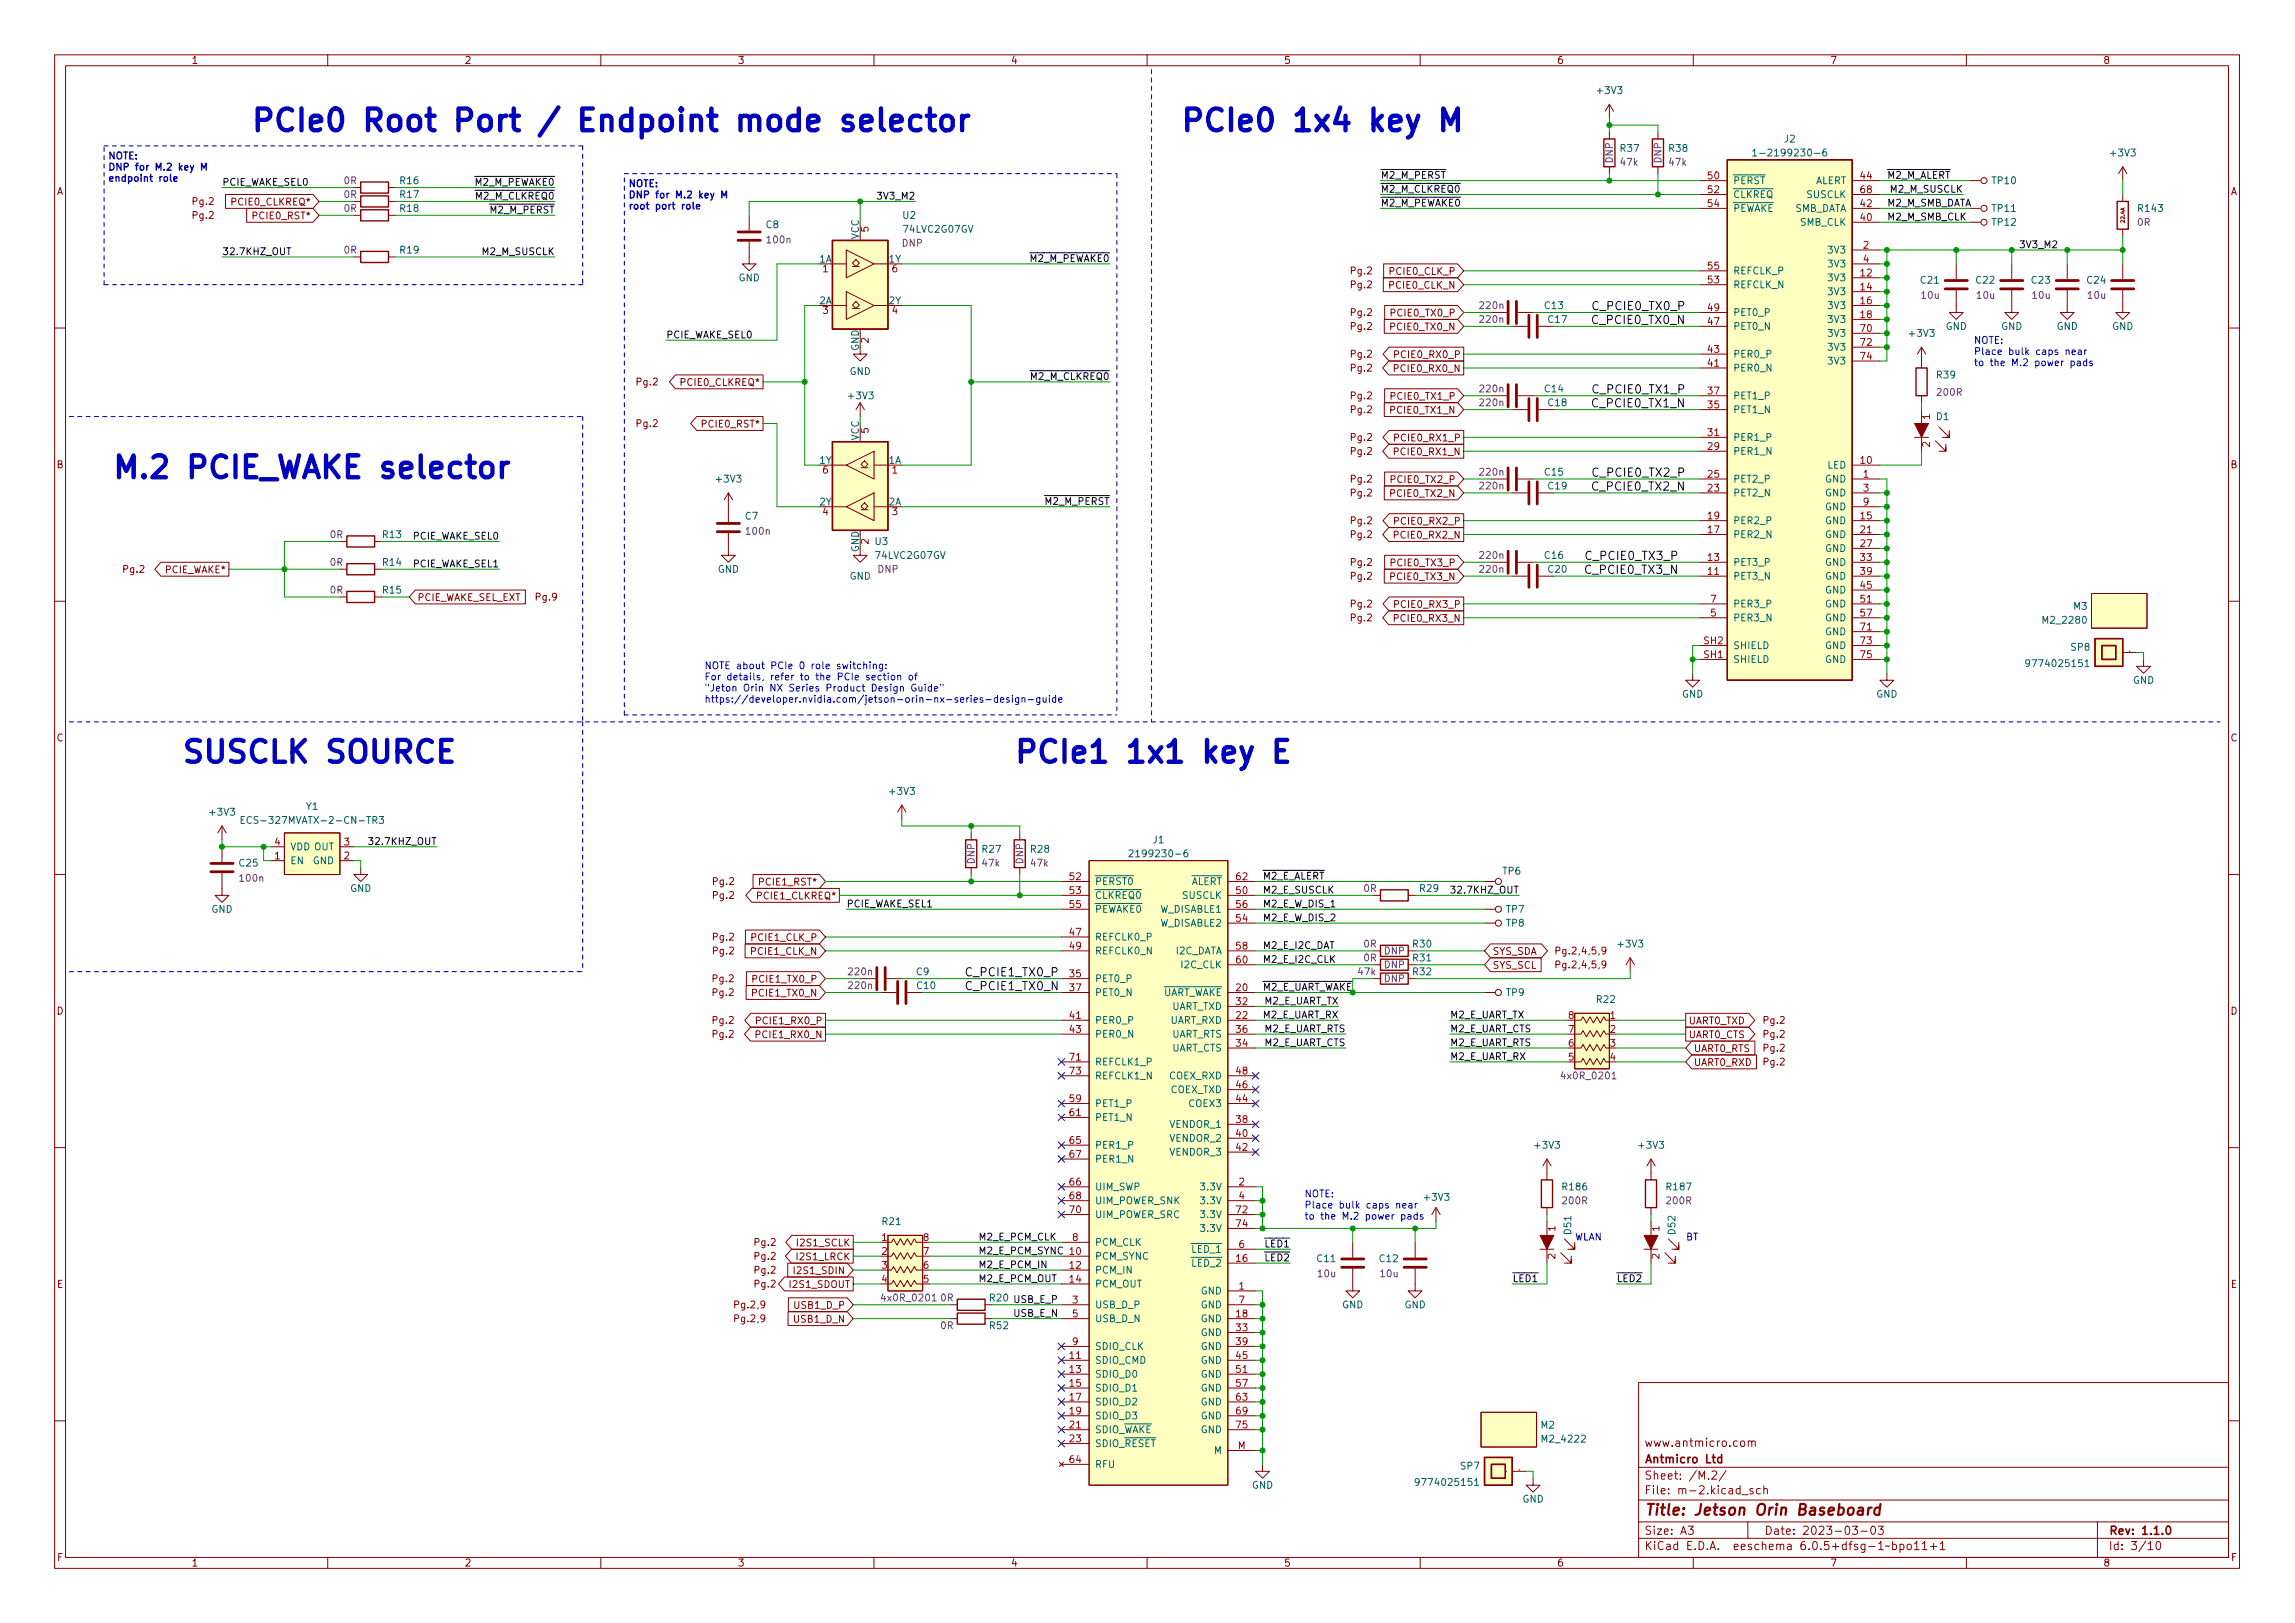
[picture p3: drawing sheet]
<svg xmlns="http://www.w3.org/2000/svg" width="420mm" height="297mm" viewBox="0 0 420 297" stroke-linecap="round" stroke-linejoin="round" font-family="sans-serif">
<defs><g id="words">
<g font-size="5.6" fill="#0000c2">
<text x="45.7" y="24">PCIe0 Root Port / Endpoint mode selector</text>
<text x="215.9" y="24">PCIe0 1x4 key M</text>
<text x="20.3" y="87.5">M.2 PCIE_WAKE selector</text>
<text x="33" y="139.6">SUSCLK SOURCE</text>
<text x="185.4" y="139.6">PCIe1 1x1 key E</text>
</g>
<text font-size="2.8" fill="#840000" x="301" y="277.3">Title: Jetson Orin Baseboard</text>
<g font-size="2.1" fill="#0f0f0f">
<text x="292" y="59.3">C_PCIE0_TX0_N</text>
<text x="292.1" y="56.8">C_PCIE0_TX0_P</text>
<text x="292" y="74.5">C_PCIE0_TX1_N</text>
<text x="292.1" y="72">C_PCIE0_TX1_P</text>
<text x="292" y="89.8">C_PCIE0_TX2_N</text>
<text x="292.1" y="87.2">C_PCIE0_TX2_P</text>
<text x="290.7" y="105">C_PCIE0_TX3_N</text>
<text x="290.8" y="102.5">C_PCIE0_TX3_P</text>
<text x="176.5" y="178.7">C_PCIE1_TX0_P</text>
<text x="176.5" y="181.2">C_PCIE1_TX0_N</text>
</g>
<g font-size="2.1" fill="#840000">
<text x="301" y="267.8">Antmicro Ltd</text>
<text x="301" y="264.8">www.antmicro.com</text>
<text x="301" y="273.5">File: m-2.kicad_sch</text>
<text x="301" y="270.8">Sheet: /M.2/</text>
<text x="301" y="280.9">Size: A3</text>
<text x="323" y="280.9">Date: 2023-03-03</text>
<text x="386" y="280.9">Rev: 1.1.0</text>
<text x="301" y="283.7">KiCad E.D.A. eeschema 6.0.5+dfsg-1~bpo11+1</text>
<text x="386" y="283.7">Id: 3/10</text>
</g>
<g font-size="1.8" fill="#840000">
<text x="35" y="11.7">1</text>
<text x="85" y="11.7">2</text>
<text x="135" y="11.7">3</text>
<text x="185" y="11.7">4</text>
<text x="235" y="11.7">5</text>
<text x="285" y="11.7">6</text>
<text x="335" y="11.7">7</text>
<text x="385" y="11.7">8</text>
<text x="10.3" y="35.7">A</text>
<text x="408.3" y="35.7">A</text>
<text x="35.3" y="40">Pg.2</text>
<text x="35.3" y="37.5">Pg.2</text>
<text x="42.7" y="37.6">PCIE0_CLKREQ*</text>
<text x="46.7" y="40.1">PCIE0_RST*</text>
<text x="247.3" y="52.7">Pg.2</text>
<text x="247.3" y="50.2">Pg.2</text>
<text x="254.6" y="52.8">PCIE0_CLK_N</text>
<text x="254.6" y="50.3">PCIE0_CLK_P</text>
<text x="247.3" y="57.8">Pg.2</text>
<text x="255" y="57.9">PCIE0_TX0_P</text>
<text x="247.3" y="60.4">Pg.2</text>
<text x="247.3" y="65.4">Pg.2</text>
<text x="254.9" y="60.5">PCIE0_TX0_N</text>
<text x="255.8" y="65.5">PCIE0_RX0_P</text>
<text x="116.6" y="70.5">Pg.2</text>
<text x="125" y="70.6">PCIE0_CLKREQ*</text>
<text x="247.3" y="68">Pg.2</text>
<text x="255.7" y="68.1">PCIE0_RX0_N</text>
<text x="247.3" y="75.6">Pg.2</text>
<text x="247.3" y="73.1">Pg.2</text>
<text x="254.9" y="75.7">PCIE0_TX1_N</text>
<text x="255" y="73.2">PCIE0_TX1_P</text>
<text x="116.6" y="78.1">Pg.2</text>
<text x="128.9" y="78.2">PCIE0_RST*</text>
<text x="247.3" y="83.2">Pg.2</text>
<text x="247.3" y="80.7">Pg.2</text>
<text x="255.7" y="83.3">PCIE0_RX1_N</text>
<text x="255.8" y="80.8">PCIE0_RX1_P</text>
<text x="10.3" y="85.7">B</text>
<text x="247.3" y="88.3">Pg.2</text>
<text x="255" y="88.4">PCIE0_TX2_P</text>
<text x="408.3" y="85.7">B</text>
<text x="247.3" y="90.8">Pg.2</text>
<text x="247.3" y="95.9">Pg.2</text>
<text x="254.9" y="90.9">PCIE0_TX2_N</text>
<text x="247.3" y="98.5">Pg.2</text>
<text x="255.7" y="98.6">PCIE0_RX2_N</text>
<text x="255.8" y="96">PCIE0_RX2_P</text>
<text x="22.6" y="104.8">Pg.2</text>
<text x="30.2" y="104.9">PCIE_WAKE*</text>
<text x="247.3" y="106.1">Pg.2</text>
<text x="247.3" y="103.5">Pg.2</text>
<text x="254.9" y="106.2">PCIE0_TX3_N</text>
<text x="255" y="103.6">PCIE0_TX3_P</text>
<text x="76.4" y="110">PCIE_WAKE_SEL_EXT</text>
<text x="98.1" y="109.9">Pg.9</text>
<text x="247.3" y="113.7">Pg.2</text>
<text x="247.3" y="111.2">Pg.2</text>
<text x="255.7" y="113.8">PCIE0_RX3_N</text>
<text x="255.8" y="111.3">PCIE0_RX3_P</text>
<text x="10.3" y="135.7">C</text>
<text x="408.3" y="135.7">C</text>
<text x="130.6" y="162">Pg.2</text>
<text x="130.6" y="164.5">Pg.2</text>
<text x="138.9" y="164.6">PCIE1_CLKREQ*</text>
<text x="139.4" y="162.1">PCIE1_RST*</text>
<text x="130.6" y="172.1">Pg.2</text>
<text x="137.8" y="172.2">PCIE1_CLK_P</text>
<text x="130.5" y="179.7">Pg.2</text>
<text x="130.6" y="174.7">Pg.2</text>
<text x="137.7" y="174.8">PCIE1_CLK_N</text>
<text x="138.2" y="179.8">PCIE1_TX0_P</text>
<text x="273.2" y="177.3">SYS_SCL</text>
<text x="273.2" y="174.8">SYS_SDA</text>
<text x="285.3" y="177.2">Pg.2,4,5,9</text>
<text x="285.3" y="174.7">Pg.2,4,5,9</text>
<text x="10.3" y="185.7">D</text>
<text x="130.5" y="182.3">Pg.2</text>
<text x="138.1" y="182.4">PCIE1_TX0_N</text>
<text x="408.3" y="185.7">D</text>
<text x="130.5" y="189.9">Pg.2</text>
<text x="130.5" y="187.4">Pg.2</text>
<text x="138.9" y="190">PCIE1_RX0_N</text>
<text x="139" y="187.5">PCIE1_RX0_P</text>
<text x="309.1" y="187.5">UART0_TXD</text>
<text x="309.1" y="190">UART0_CTS</text>
<text x="322.9" y="187.4">Pg.2</text>
<text x="322.9" y="189.9">Pg.2</text>
<text x="310" y="192.5">UART0_RTS</text>
<text x="310" y="195.1">UART0_RXD</text>
<text x="322.9" y="192.4">Pg.2</text>
<text x="322.9" y="195">Pg.2</text>
<text x="138.2" y="228">Pg.2</text>
<text x="138.2" y="230.5">Pg.2</text>
<text x="138.2" y="233.1">Pg.2</text>
<text x="145.9" y="233.2">I2S1_SDIN</text>
<text x="146.2" y="230.6">I2S1_LRCK</text>
<text x="146.3" y="228.1">I2S1_SCLK</text>
<text x="10.4" y="235.7">E</text>
<text x="134.6" y="239.4">Pg.2,9</text>
<text x="138.2" y="235.6">Pg.2</text>
<text x="144.9" y="235.7">I2S1_SDOUT</text>
<text x="145.6" y="239.5">USB1_D_P</text>
<text x="408.4" y="235.7">E</text>
<text x="134.6" y="242">Pg.2,9</text>
<text x="145.5" y="242.1">USB1_D_N</text>
<text x="10.4" y="285.7">F</text>
<text x="35" y="286.7">1</text>
<text x="85" y="286.7">2</text>
<text x="135" y="286.7">3</text>
<text x="185" y="286.7">4</text>
<text x="235" y="286.7">5</text>
<text x="285" y="286.7">6</text>
<text x="335" y="286.7">7</text>
<text x="385" y="286.7">8</text>
<text x="408.4" y="285.7">F</text>
</g>
<g font-size="1.8" fill="#006464">
<text x="292.5" y="17.2">+3V3</text>
<text x="296.7" y="27.8">R37</text>
<text x="305.6" y="27.8">R38</text>
<text x="322.6" y="28.6">1-2199230-6</text>
<text x="326.7" y="26.1">J2</text>
<text x="386.5" y="28.6">+3V3</text>
<text x="73.3" y="33.7">R16</text>
<text x="317.2" y="33.7">~{PERST}</text>
<text x="332.2" y="33.7">ALERT</text>
<text x="364.8" y="33.7">TP10</text>
<text x="73.3" y="36.2">R17</text>
<text x="73.3" y="38.8">R18</text>
<text x="140.3" y="41.7">C8</text>
<text x="165.3" y="40">U2</text>
<text x="317.2" y="36.2">~{CLKREQ}</text>
<text x="317.2" y="38.8">~{PEWAKE} SMB_DATA</text>
<text x="329.5" y="41.3">SMB_CLK</text>
<text x="330.8" y="36.2">SUSCLK</text>
<text x="364.8" y="41.3">TP12</text>
<text x="364.8" y="38.8">TP11</text>
<text x="391.6" y="38.8">R143</text>
<text x="73.3" y="46.4">R19</text>
<text x="157.2" y="43.8" transform="rotate(-90 157.2 43.8)">VCC</text>
<text x="165.5" y="42.6">74LVC2G07GV</text>
<text x="334.9" y="46.4">3V3</text>
<text x="135.2" y="51.5">GND</text>
<text x="150" y="48">1A</text>
<text x="162.7" y="48">1Y</text>
<text x="317.2" y="52.7">REFCLK_N</text>
<text x="317.2" y="50.2">REFCLK_P</text>
<text x="334.9" y="51.5">3V3</text>
<text x="334.9" y="48.9">3V3</text>
<text x="351.7" y="51.9">C21</text>
<text x="361.8" y="51.9">C22</text>
<text x="372" y="51.9">C23</text>
<text x="382.2" y="51.9">C24</text>
<text x="150" y="55.7">2A</text>
<text x="162.7" y="55.7">2Y</text>
<text x="282.9" y="56.6">C13</text>
<text x="283.5" y="59.1">C17</text>
<text x="317.2" y="57.8">PET0_P</text>
<text x="334.9" y="54">3V3</text>
<text x="334.9" y="56.6">3V3</text>
<text x="334.9" y="59.1">3V3</text>
<text x="157.2" y="64.2" transform="rotate(-90 157.2 64.2)">GND</text>
<text x="317.2" y="65.4">PER0_P</text>
<text x="317.2" y="60.4">PET0_N</text>
<text x="334.9" y="61.6">3V3</text>
<text x="334.9" y="64.2">3V3</text>
<text x="349.7" y="61.6">+3V3</text>
<text x="356.2" y="60.4">GND</text>
<text x="366.3" y="60.4">GND</text>
<text x="376.5" y="60.4">GND</text>
<text x="386.7" y="60.4">GND</text>
<text x="155.5" y="68.6">GND</text>
<text x="282.9" y="71.8">C14</text>
<text x="317.2" y="68">PER0_N</text>
<text x="334.9" y="66.7">3V3</text>
<text x="354.6" y="69.3">R39</text>
<text x="155.5" y="73.1">+3V3</text>
<text x="283.5" y="74.3">C18</text>
<text x="317.2" y="75.6">PET1_N</text>
<text x="317.2" y="73.1">PET1_P</text>
<text x="354.5" y="76.9">D1</text>
<text x="157.2" y="80.6" transform="rotate(-90 157.2 80.6)">VCC</text>
<text x="317.2" y="83.2">PER1_N</text>
<text x="317.2" y="80.7">PER1_P</text>
<text x="131.3" y="88.3">+3V3</text>
<text x="150" y="84.9">1Y</text>
<text x="162.7" y="84.9">1A</text>
<text x="282.9" y="87">C15</text>
<text x="283.5" y="89.6">C19</text>
<text x="317.2" y="88.3">PET2_P</text>
<text x="334.1" y="88.3">GND</text>
<text x="334.5" y="85.8">LED</text>
<text x="136.5" y="95.1">C7</text>
<text x="150" y="92.5">2Y</text>
<text x="162.7" y="92.5">2A</text>
<text x="317.2" y="95.9">PER2_P</text>
<text x="317.2" y="90.8">PET2_N</text>
<text x="334.1" y="95.9">GND</text>
<text x="334.1" y="90.8">GND</text>
<text x="334.1" y="93.4">GND</text>
<text x="70.1" y="98.5">R13</text>
<text x="157.2" y="101.1" transform="rotate(-90 157.2 101.1)">GND</text>
<text x="160.2" y="99.7">U3</text>
<text x="317.2" y="98.5">PER2_N</text>
<text x="334.1" y="98.5">GND</text>
<text x="334.1" y="101">GND</text>
<text x="70.1" y="103.5">R14</text>
<text x="131.4" y="104.8">GND</text>
<text x="155.5" y="106.1">GND</text>
<text x="160.4" y="102.3">74LVC2G07GV</text>
<text x="282.9" y="102.3">C16</text>
<text x="283.5" y="104.8">C20</text>
<text x="317.2" y="106.1">PET3_N</text>
<text x="317.2" y="103.5">PET3_P</text>
<text x="334.1" y="103.5">GND</text>
<text x="334.1" y="106.1">GND</text>
<text x="70.1" y="108.6">R15</text>
<text x="317.2" y="113.7">PER3_N</text>
<text x="317.2" y="111.2">PER3_P</text>
<text x="334.1" y="108.6">GND</text>
<text x="334.1" y="111.2">GND</text>
<text x="334.1" y="113.7">GND</text>
<text x="379.6" y="111.6">M3</text>
<text x="317.2" y="118.8">SHIELD</text>
<text x="334.1" y="116.2">GND</text>
<text x="334.1" y="118.8">GND</text>
<text x="374.3" y="114.1">M2_2280</text>
<text x="379.2" y="119.1">SP8</text>
<text x="317.2" y="121.3">SHIELD</text>
<text x="334.1" y="121.3">GND</text>
<text x="371.7" y="122.1">9774025151</text>
<text x="390.5" y="125.1">GND</text>
<text x="307.9" y="127.7">GND</text>
<text x="343.5" y="127.7">GND</text>
<text x="38.6" y="149.3">+3V3</text>
<text x="56.1" y="148.2">Y1</text>
<text x="163" y="145.5">+3V3</text>
<text x="46.1" y="150.8">ECS-327MVATX-2-CN-TR3</text>
<text x="53.1" y="155.6">VDD OUT</text>
<text x="211.1" y="154.3">J1</text>
<text x="43.9" y="158.6">C25</text>
<text x="53.1" y="158.2">EN</text>
<text x="57.3" y="158.2">GND</text>
<text x="179.9" y="156">R27</text>
<text x="188.8" y="156">R28</text>
<text x="200.4" y="162">~{PERST0}</text>
<text x="207.9" y="156.9">2199230-6</text>
<text x="216.5" y="162">~{ALERT}</text>
<text x="275.1" y="160.1">TP6</text>
<text x="38.7" y="167">GND</text>
<text x="64.1" y="163.2">GND</text>
<text x="200.4" y="164.5">~{CLKREQ0}</text>
<text x="200.4" y="167">~{PEWAKE0} W_DISABLE1</text>
<text x="216.5" y="164.5">SUSCLK</text>
<text x="260" y="163.2">R29</text>
<text x="275.8" y="167">TP7</text>
<text x="200.4" y="172.1">REFCLK0_P</text>
<text x="212.4" y="169.6">W_DISABLE2</text>
<text x="258.7" y="173.4">R30</text>
<text x="275.8" y="169.6">TP8</text>
<text x="296.4" y="173.4">+3V3</text>
<text x="167.8" y="178.5">C9</text>
<text x="200.4" y="179.7">PET0_P</text>
<text x="200.4" y="174.7">REFCLK0_N</text>
<text x="215.1" y="174.7">I2C_DATA</text>
<text x="216.4" y="177.2">I2C_CLK</text>
<text x="258.7" y="178.5">R32</text>
<text x="258.7" y="175.9">R31</text>
<text x="167.9" y="181">C10</text>
<text x="200.4" y="182.3">PET0_N</text>
<text x="211.1" y="182.3">~{UART_WAKE}</text>
<text x="214.3" y="184.8">UART_TXD</text>
<text x="275.8" y="182.3">TP9</text>
<text x="292.4" y="183.6">R22</text>
<text x="200.4" y="187.4">PER0_P</text>
<text x="200.4" y="189.9">PER0_N</text>
<text x="214.1" y="187.4">UART_RXD</text>
<text x="214.3" y="189.9">UART_RTS</text>
<text x="200.4" y="195">REFCLK1_P</text>
<text x="200.4" y="197.5">REFCLK1_N</text>
<text x="214" y="197.5">COEX_RXD</text>
<text x="214.3" y="192.4">UART_CTS</text>
<text x="200.4" y="202.6">PET1_P</text>
<text x="214.2" y="200.1">COEX_TXD</text>
<text x="217.8" y="202.6">COEX3</text>
<text x="200.4" y="205.1">PET1_N</text>
<text x="214.2" y="206.4">VENDOR_1</text>
<text x="214.2" y="209">VENDOR_2</text>
<text x="200.4" y="210.2">PER1_P</text>
<text x="200.4" y="212.8">PER1_N</text>
<text x="214.2" y="211.5">VENDOR_3</text>
<text x="281.1" y="210.2">+3V3</text>
<text x="300.2" y="210.2">+3V3</text>
<text x="200.4" y="217.8">UIM_SWP</text>
<text x="200.4" y="220.4">UIM_POWER_SNK</text>
<text x="220.1" y="217.8">3.3V</text>
<text x="220.1" y="220.4">3.3V</text>
<text x="260.9" y="219.7">+3V3</text>
<text x="286.2" y="217.8">R186</text>
<text x="305.2" y="217.8">R187</text>
<text x="161.6" y="224.2">R21</text>
<text x="200.4" y="222.9">UIM_POWER_SRC</text>
<text x="220.1" y="222.9">3.3V</text>
<text x="220.1" y="225.5">3.3V</text>
<text x="287.7" y="225.8" transform="rotate(-90 287.7 225.8)">D51</text>
<text x="306.7" y="225.8" transform="rotate(-90 306.7 225.8)">D52</text>
<text x="200.4" y="230.5">PCM_SYNC</text>
<text x="200.4" y="233.1">PCM_IN</text>
<text x="200.4" y="228">PCM_CLK</text>
<text x="216.9" y="231.8">~{LED_2}</text>
<text x="216.9" y="229.3">~{LED_1}</text>
<text x="241.2" y="231">C11</text>
<text x="252.6" y="231">C12</text>
<text x="200.4" y="235.6">PCM_OUT</text>
<text x="200.4" y="239.4">USB_D_P</text>
<text x="219.8" y="236.9">GND</text>
<text x="219.8" y="239.4">GND</text>
<text x="245.7" y="239.4">GND</text>
<text x="257.1" y="239.4">GND</text>
<text x="181.3" y="243.2">R52</text>
<text x="200.4" y="242">USB_D_N</text>
<text x="219.8" y="242">GND</text>
<text x="219.8" y="244.5">GND</text>
<text x="200.4" y="249.6">SDIO_CMD</text>
<text x="200.4" y="247.1">SDIO_CLK</text>
<text x="219.8" y="247.1">GND</text>
<text x="219.8" y="249.6">GND</text>
<text x="200.4" y="252.1">SDIO_D0</text>
<text x="200.4" y="254.7">SDIO_D1</text>
<text x="200.4" y="257.2">SDIO_D2</text>
<text x="219.8" y="252.1">GND</text>
<text x="219.8" y="254.7">GND</text>
<text x="219.8" y="257.2">GND</text>
<text x="200.4" y="259.8">SDIO_D3</text>
<text x="200.4" y="262.3">SDIO_~{WAKE}</text>
<text x="219.8" y="259.8">GND</text>
<text x="219.8" y="262.3">GND</text>
<text x="282.1" y="261.5">M2</text>
<text x="282.6" y="264">M2_4222</text>
<text x="200.4" y="264.8">SDIO_~{RESET}</text>
<text x="200.4" y="268.6">RFU</text>
<text x="222.3" y="266.1">M</text>
<text x="267.4" y="268.9">SP7</text>
<text x="229.2" y="272.5">GND</text>
<text x="260" y="271.9">9774025151</text>
<text x="278.7" y="275">GND</text>
</g>
<g font-size="1.8" fill="#0000c2">
<text x="19.7" y="29.2">NOTE:</text>
<text x="19.7" y="31.2">DNP for M.2 key M</text>
<text x="19.7" y="33.2">endpoint role</text>
<text x="114.9" y="34.2">NOTE:</text>
<text x="114.9" y="36.3">DNP for M.2 key M</text>
<text x="114.9" y="38.3">root port role</text>
<text x="361.3" y="62.9">NOTE:</text>
<text x="361.3" y="65">Place bulk caps near</text>
<text x="361.3" y="67">to the M.2 power pads</text>
<text x="128.9" y="122.5">NOTE about PCIe 0 role switching:</text>
<text x="128.9" y="124.5">For details, refer to the PCIe section of</text>
<text x="128.9" y="126.5">&quot;Jeton Orin NX Series Product Design Guide&quot;</text>
<text x="128.9" y="128.6">https://developer.nvidia.com/jetson-orin-nx-series-design-guide</text>
<text x="238.8" y="219.1">NOTE:</text>
<text x="238.8" y="221.2">Place bulk caps near</text>
<text x="238.8" y="223.2">to the M.2 power pads</text>
<text x="288.3" y="227">WLAN</text>
<text x="308.6" y="227">BT</text>
</g>
<g font-size="1.8" fill="#840084">
<text x="295.3" y="29.8" transform="rotate(-90 295.3 29.8)">DNP</text>
<text x="304.2" y="29.8" transform="rotate(-90 304.2 29.8)">DNP</text>
<text x="63" y="33.7">0R</text>
<text x="296.7" y="30.3">47k</text>
<text x="305.6" y="30.3">47k</text>
<text x="63" y="36.2">0R</text>
<text x="63" y="38.8">0R</text>
<text x="391.3" y="41.3">0R</text>
<text x="63" y="46.4">0R</text>
<text x="140.5" y="44.5">100n</text>
<text x="165.1" y="45.1">DNP</text>
<text x="271" y="56.6">220n</text>
<text x="271" y="59.1">220n</text>
<text x="351.8" y="54.7">10u</text>
<text x="362" y="54.7">10u</text>
<text x="372.2" y="54.7">10u</text>
<text x="382.3" y="54.7">10u</text>
<text x="271" y="71.8">220n</text>
<text x="271" y="74.3">220n</text>
<text x="354.7" y="72.4">200R</text>
<text x="271" y="89.6">220n</text>
<text x="271" y="87">220n</text>
<text x="60.5" y="98.5">0R</text>
<text x="136.7" y="97.9">100n</text>
<text x="60.5" y="103.5">0R</text>
<text x="160.7" y="104.8">DNP</text>
<text x="271" y="104.8">220n</text>
<text x="271" y="102.3">220n</text>
<text x="60.5" y="108.6">0R</text>
<text x="44" y="161.4">100n</text>
<text x="178.4" y="158.1" transform="rotate(-90 178.4 158.1)">DNP</text>
<text x="179.9" y="158.6">47k</text>
<text x="187.3" y="158.1" transform="rotate(-90 187.3 158.1)">DNP</text>
<text x="188.8" y="158.6">47k</text>
<text x="249.7" y="163.2">0R</text>
<text x="249.7" y="173.4">0R</text>
<text x="155.5" y="178.5">220n</text>
<text x="248.7" y="178.5">47k</text>
<text x="249.7" y="175.9">0R</text>
<text x="253.4" y="179.7">DNP</text>
<text x="253.4" y="177.2">DNP</text>
<text x="253.4" y="174.7">DNP</text>
<text x="155.5" y="181">220n</text>
<text x="286.3" y="197.5">4x0R_0201</text>
<text x="286.2" y="220.4">200R</text>
<text x="305.2" y="220.4">200R</text>
<text x="241.3" y="233.7">10u</text>
<text x="252.8" y="233.7">10u</text>
<text x="161.8" y="238.2">4x0R_0201</text>
<text x="172.2" y="238.2">0R</text>
<text x="172.2" y="243.2">0R</text>
</g>
<g font-size="1.8" fill="#0f0f0f">
<text x="40.6" y="34">PCIE_WAKE_SEL0</text>
<text x="85.6" y="34">~{M2_M_PEWAKE0}</text>
<text x="252.7" y="32.7">~{M2_M_PERST}</text>
<text x="252.7" y="35.2">~{M2_M_CLKREQ0}</text>
<text x="345.4" y="32.7">~{M2_M_ALERT}</text>
<text x="346.2" y="35.2">M2_M_SUSCLK</text>
<text x="85.9" y="36.5">~{M2_M_CLKREQ0}</text>
<text x="88.4" y="39.1">~{M2_M_PERST}</text>
<text x="161.1" y="36.5">3V3_M2</text>
<text x="252.7" y="37.8">~{M2_M_PEWAKE0}</text>
<text x="345.4" y="37.8">M2_M_SMB_DATA</text>
<text x="345.4" y="40.3">M2_M_SMB_CLK</text>
<text x="40.6" y="46.7">32.7KHZ_OUT</text>
<text x="88.4" y="46.7">M2_M_SUSCLK</text>
<text x="187.2" y="47.9">~{M2_M_PEWAKE0}</text>
<text x="369.6" y="45.4">3V3_M2</text>
<text x="121.9" y="61.9">PCIE_WAKE_SEL0</text>
<text x="187.5" y="69.5">~{M2_M_CLKREQ0}</text>
<text x="190" y="92.4">~{M2_M_PERST}</text>
<text x="75.5" y="98.7">PCIE_WAKE_SEL0</text>
<text x="75.5" y="103.8">PCIE_WAKE_SEL1</text>
<text x="68.2" y="154.6">32.7KHZ_OUT</text>
<text x="231.1" y="161">~{M2_E_ALERT}</text>
<text x="154.9" y="166.1">PCIE_WAKE_SEL1</text>
<text x="231.1" y="163.5">M2_E_SUSCLK</text>
<text x="231.1" y="166.1">M2_E_W_DIS_1</text>
<text x="266.3" y="163.5">32.7KHZ_OUT</text>
<text x="231.1" y="173.7">M2_E_I2C_DAT</text>
<text x="231.1" y="168.6">M2_E_W_DIS_2</text>
<text x="231.1" y="176.2">M2_E_I2C_CLK</text>
<text x="231.4" y="183.8">M2_E_UART_TX</text>
<text x="231.2" y="186.4">M2_E_UART_RX</text>
<text x="231.3" y="191.5">M2_E_UART_CTS</text>
<text x="231.3" y="188.9">M2_E_UART_RTS</text>
<text x="265.4" y="188.9">M2_E_UART_CTS</text>
<text x="265.4" y="186.4">M2_E_UART_TX</text>
<text x="265.4" y="191.5">M2_E_UART_RTS</text>
<text x="265.4" y="194">M2_E_UART_RX</text>
<text x="179.1" y="227">M2_E_PCM_CLK</text>
<text x="179.1" y="229.6">M2_E_PCM_SYNC</text>
<text x="179.1" y="232.1">M2_E_PCM_IN</text>
<text x="230.3" y="230.8">~{LED2}</text>
<text x="230.3" y="228.3">~{LED1}</text>
<text x="179.1" y="234.6">M2_E_PCM_OUT</text>
<text x="181.3" y="238.2">R20 USB_E_P</text>
<text x="276.9" y="234.6">~{LED1}</text>
<text x="295.9" y="234.6">~{LED2}</text>
<text x="185.4" y="241">USB_E_N</text>
</g>
<g font-size="1.8" fill="#a90000">
<text x="312.7" y="32.8">50</text>
<text x="312.7" y="35.3">52</text>
<text x="340.6" y="32.8">44</text>
<text x="340.6" y="35.3">68</text>
<text x="312.7" y="37.9">54</text>
<text x="340.6" y="40.4">40</text>
<text x="340.6" y="37.9">42</text>
<text x="159" y="42.4" transform="rotate(-90 159 42.4)">5</text>
<text x="341.1" y="45.5">2</text>
<text x="150.6" y="49.8">1</text>
<text x="163.3" y="49.8">6</text>
<text x="312.7" y="51.9">53</text>
<text x="312.7" y="49.3">55</text>
<text x="340.6" y="50.6">12</text>
<text x="340.6" y="53.1">14</text>
<text x="341.1" y="48">4</text>
<text x="150.6" y="57.4">3</text>
<text x="163.3" y="57.4">4</text>
<text x="312.7" y="59.5">47</text>
<text x="312.7" y="56.9">49</text>
<text x="340.6" y="55.7">16</text>
<text x="340.6" y="58.2">18</text>
<text x="159" y="62.8" transform="rotate(-90 159 62.8)">2</text>
<text x="312.7" y="64.6">43</text>
<text x="340.6" y="60.7">70</text>
<text x="340.6" y="63.3">72</text>
<text x="340.6" y="65.8">74</text>
<text x="312.7" y="67.1">41</text>
<text x="312.7" y="74.7">35</text>
<text x="312.7" y="72.2">37</text>
<text x="353.3" y="76.7" transform="rotate(-90 353.3 76.7)">1</text>
<text x="159" y="79.3" transform="rotate(-90 159 79.3)">5</text>
<text x="312.7" y="82.3">29</text>
<text x="312.7" y="79.8">31</text>
<text x="353.3" y="81.8" transform="rotate(-90 353.3 81.8)">2</text>
<text x="150.6" y="86.7">6</text>
<text x="163.3" y="86.7">1</text>
<text x="312.7" y="90">23</text>
<text x="312.7" y="87.4">25</text>
<text x="340.6" y="84.9">10</text>
<text x="341.1" y="87.4">1</text>
<text x="341.1" y="90">3</text>
<text x="150.6" y="94.3">4</text>
<text x="163.3" y="94.3">3</text>
<text x="312.7" y="95">19</text>
<text x="340.6" y="95">15</text>
<text x="341.1" y="92.5">9</text>
<text x="159" y="99.6" transform="rotate(-90 159 99.6)">2</text>
<text x="312.7" y="97.6">17</text>
<text x="340.6" y="97.6">21</text>
<text x="340.6" y="100.1">27</text>
<text x="312.7" y="105.2">11</text>
<text x="312.7" y="102.7">13</text>
<text x="340.6" y="102.7">33</text>
<text x="340.6" y="105.2">39</text>
<text x="340.6" y="107.7">45</text>
<text x="313.2" y="112.8">5</text>
<text x="313.2" y="110.3">7</text>
<text x="340.6" y="110.3">51</text>
<text x="340.6" y="112.8">57</text>
<text x="312" y="117.9">SH2</text>
<text x="340.6" y="115.4">71</text>
<text x="340.6" y="117.9">73</text>
<text x="312" y="120.4">SH1</text>
<text x="340.6" y="120.4">75</text>
<text x="50.3" y="154.7">4</text>
<text x="63" y="154.7">3</text>
<text x="50.3" y="157.3">1</text>
<text x="63" y="157.3">2</text>
<text x="195.9" y="161.1">52</text>
<text x="226.3" y="161.1">62</text>
<text x="195.9" y="163.6">53</text>
<text x="195.9" y="166.2">55</text>
<text x="226.3" y="163.6">50</text>
<text x="226.3" y="166.2">56</text>
<text x="195.9" y="171.2">47</text>
<text x="195.9" y="173.8">49</text>
<text x="226.3" y="168.7">54</text>
<text x="226.3" y="173.8">58</text>
<text x="195.9" y="178.9">35</text>
<text x="226.3" y="176.3">60</text>
<text x="195.9" y="181.4">37</text>
<text x="226.3" y="181.4">20</text>
<text x="226.3" y="183.9">32</text>
<text x="195.9" y="186.5">41</text>
<text x="195.9" y="189">43</text>
<text x="226.3" y="186.5">22</text>
<text x="226.3" y="191.6">34</text>
<text x="226.3" y="189">36</text>
<text x="287.2" y="191.6">6</text>
<text x="287.2" y="189">7</text>
<text x="287.2" y="186.5">8</text>
<text x="294.8" y="186.5">1</text>
<text x="294.8" y="189">2</text>
<text x="294.8" y="191.6">3</text>
<text x="195.9" y="194.1">71</text>
<text x="195.9" y="196.6">73</text>
<text x="226.3" y="196.6">48</text>
<text x="287.2" y="194.1">5</text>
<text x="294.8" y="194.1">4</text>
<text x="195.9" y="201.7">59</text>
<text x="226.3" y="201.7">44</text>
<text x="226.3" y="199.2">46</text>
<text x="195.9" y="204.3">61</text>
<text x="195.9" y="209.3">65</text>
<text x="226.3" y="205.5">38</text>
<text x="226.3" y="208.1">40</text>
<text x="195.9" y="211.9">67</text>
<text x="226.3" y="210.6">42</text>
<text x="195.9" y="217">66</text>
<text x="195.9" y="219.5">68</text>
<text x="226.8" y="217">2</text>
<text x="226.8" y="219.5">4</text>
<text x="161.4" y="227.1">1</text>
<text x="169.1" y="227.1">8</text>
<text x="195.9" y="222">70</text>
<text x="196.4" y="227.1">8</text>
<text x="226.3" y="222">72</text>
<text x="226.3" y="224.6">74</text>
<text x="284.7" y="225.3" transform="rotate(-90 284.7 225.3)">1</text>
<text x="303.8" y="225.3" transform="rotate(-90 303.8 225.3)">1</text>
<text x="161.4" y="229.7">2</text>
<text x="161.4" y="232.2">3</text>
<text x="169.1" y="232.2">6</text>
<text x="169.1" y="229.7">7</text>
<text x="195.9" y="229.7">10</text>
<text x="195.9" y="232.2">12</text>
<text x="226.3" y="230.9">16</text>
<text x="226.8" y="228.4">6</text>
<text x="284.7" y="230.4" transform="rotate(-90 284.7 230.4)">2</text>
<text x="303.8" y="230.4" transform="rotate(-90 303.8 230.4)">2</text>
<text x="161.4" y="234.7">4</text>
<text x="169.1" y="234.7">5</text>
<text x="195.9" y="234.7">14</text>
<text x="196.4" y="238.5">3</text>
<text x="226.8" y="236">1</text>
<text x="226.8" y="238.5">7</text>
<text x="196.4" y="241.1">5</text>
<text x="226.3" y="241.1">18</text>
<text x="226.3" y="243.6">33</text>
<text x="195.9" y="248.7">11</text>
<text x="195.9" y="251.2">13</text>
<text x="196.4" y="246.2">9</text>
<text x="226.3" y="246.2">39</text>
<text x="226.3" y="248.7">45</text>
<text x="226.3" y="251.2">51</text>
<text x="195.9" y="253.8">15</text>
<text x="195.9" y="256.3">17</text>
<text x="226.3" y="253.8">57</text>
<text x="226.3" y="256.3">63</text>
<text x="195.9" y="258.9">19</text>
<text x="195.9" y="261.4">21</text>
<text x="195.9" y="263.9">23</text>
<text x="226.3" y="258.9">69</text>
<text x="226.3" y="261.4">75</text>
<text x="195.9" y="267.8">64</text>
<text x="226.6" y="265.2">M</text>
</g>
<text font-size="1.8" fill="#009600" x="231.1" y="181.3">~{M2_E_UART_WAKE}</text>
<text font-size=".9" fill="#840000" x="389" y="40.7" transform="rotate(-90 389 40.7)">22.4A</text>
</g></defs>
<g fill="none" stroke="#840000" stroke-width=".18">
<path d="M10 10h400v277h-400zM12 12h396v273h-396zM60 10v2M110 10v2M160 10v2M210 10v2M260 10v2M294.6 19.1v2.5M294.6 19.1l-.7 1.3M294.6 19.1l.8 1.3M310 10v2M360 10v2"/>
<path d="M41.3 35.6h16l1.1 1.3-1.1 1.2h-16zM45.2 38.1h12.1l1.1 1.3-1.1 1.3h-12.1zM64.8 34.3h1.2M64.8 36.9h1.2M64.8 39.4h1.2M71.1 34.3h1.3M71.1 36.9h1.3M71.1 39.4h1.3M137.2 39.4v2.8M294.6 24.2v1.2M294.6 30.5v1.3M303.5 24.2v1.2"/>
<path d="M303.5 30.5v1.3M311.1 38.1h5.1M311.1 33.1h5.1M311.1 35.6h5.1M339.1 38.1h5.1M339.1 33.1h5.1M339.1 35.6h5.1M360.7 38.1h1.9M360.7 33.1h1.9M388.6 30.5v2.6M388.6 35.6v1.3M388.6 30.5l-.7 1.3"/>
<path d="M388.6 30.5l.8 1.3M64.8 47h1.2M71.1 47h1.3M137.2 44.2v4.1h1.2l-1.2 1.3-1.3-1.3h1.3M152.4 48.3h2.5M152.4 55.9h2.5M154.9 53.4l5.1 2.5-5.1 2.6zM154.9 45.8l5.1 2.5-5.1 2.5zM156.1 55.8l.6-.6 .6 .6-.6 .7zM156.1 56.5h1.2M156.1 48.8h1.2M156.7 47.5l.6 .6-.6 .7-.6-.7z"/>
<path d="M160 48.3h2.6M160 55.9h2.6M253.3 50.8h13.6l1.1 1.3-1.1 1.3h-13.6zM253.3 48.3h13.6l1.1 1.3-1.1 1.2h-13.6zM253.4 58.5h13.5l1.1 1.2-1.1 1.3h-13.5zM253.5 55.9h13.4l1.1 1.3-1.1 1.3h-13.4zM273 57.2h2.8M276.9 59.7h2.8M277.9 57.2h2.8M281.7 59.7h2.8M311.1 57.2h5.1M311.1 59.7h5.1"/>
<path d="M311.1 52.1h5.1M311.1 49.6h5.1M339.1 48.3h5.1M339.1 55.9h5.1M339.1 50.8h5.1M339.1 53.4h5.1M339.1 58.5h5.1M339.1 45.8h5.1M339.1 40.7h5.1M358.1 53.1v4.1h1.3l-1.3 1.3-1.2-1.3h1.2M358.1 48.3v2.8M360.7 40.7h1.9"/>
<path d="M368.3 53.1v4.1h1.3l-1.3 1.3-1.3-1.3h1.3M368.3 48.3v2.8M378.5 53.1v4.1h1.2l-1.2 1.3-1.3-1.3h1.3M378.5 48.3v2.8M388.6 53.1v4.1h1.3l-1.3 1.3-1.3-1.3h1.3M388.6 41.9v1.3M388.6 48.3v2.8M10 60h2M123.7 68.6h16v2.6h-16l-1.1-1.3zM127.5 76.2h12.2v2.6h-12.2l-1.1-1.3zM157.5 63.5v1.3h1.2l-1.2 1.3-1.3-1.3h1.3M157.5 73.7l-.8 1.3"/>
<path d="M157.5 73.7v2.5M157.5 73.7l.7 1.3M253.4 73.7h13.5l1.1 1.3-1.1 1.2h-13.5zM253.5 71.2h13.4l1.1 1.2-1.1 1.3h-13.4zM254.2 66.1h13.8v2.5h-13.8l-1.1-1.3zM254.3 63.5h13.7v2.6h-13.7l-1.1-1.3zM254.3 78.8h13.7v2.5h-13.7l-1.1-1.3zM255.3 64.9l.6-.1 .1-.2v-.3l-.7-.1v1.3M273 72.4h2.8M276.9 75h2.8M277.9 72.4h2.8M281.7 75h2.8"/>
<path d="M311.1 75h5.1M311.1 72.4h5.1M311.1 67.3h5.1M311.1 64.8h5.1M339.1 61h5.1M339.1 63.5h5.1M339.1 66.1h5.1M351.8 63.5l-.8 1.3M351.8 63.5v3.8M351.8 72.4v1.3M351.8 75v2.5M351.8 63.5l.8 1.3"/>
<path d="M355 78.1l1.9 1.9v-.6v.6h-.7h.7M356.9 78.8v.6M408 60h2M62.2 99.1h1.3M68.6 99.1h1.2M133.3 97.6v4h1.3l-1.3 1.3-1.2-1.3h1.2M133.3 90.2v5.3M133.3 90.2l-.7 1.3M133.3 90.2l.8 1.3M152.4 85.1h2.5M152.4 92.7h2.5M154.9 92.7l5.1-2.5v5.1z"/>
<path d="M154.9 85.1l5.1-2.5v5.1zM157.6 93.3h1.3M157.6 85.6h1.3M158.3 92l.6 .7-.6 .6-.7-.6zM158.3 84.3l.6 .7-.6 .6-.7-.6zM160 85.1h2.6M160 92.7h2.6M253.4 88.9h13.5l1.1 1.3-1.1 1.3h-13.5zM253.5 86.4h13.4l1.1 1.3-1.1 1.2h-13.4zM254.2 96.6h13.8v2.5h-13.8l-1.1-1.3zM254.2 81.3h13.8v2.6h-13.8l-1.1-1.3zM254.3 94h13.7v2.6h-13.7l-1.1-1.3z"/>
<path d="M255.3 95.3h.6l.1-.2v-.3l-.7-.1v1.3M255.3 80.1l.6-.1 .1-.1v-.3l-.7-.2v1.3M273 87.7h2.8M276.9 90.2h2.8M277.9 87.7h2.8M281.7 90.2h2.8M311.1 90.2h5.1M311.1 87.7h5.1M311.1 95.3h5.1M311.1 97.8h5.1M311.1 82.6h5.1M311.1 80h5.1"/>
<path d="M339.1 90.2h5.1M339.1 87.7h5.1M339.1 85.1h5.1M339.1 95.3h5.1M339.1 97.8h5.1M339.1 92.7h5.1M350.5 80h2.6M351.8 80v2.6M354.3 80.7l1.9 1.9v-.6v.6h-1.2M355.6 80h.6M356.2 81.3v.7M10 110h2"/>
<path d="M29.5 102.9h12.4v2.5h-12.4l-1.2-1.2zM62.2 109.3h1.3M62.2 104.2h1.3M68.6 109.3h1.2M68.6 104.2h1.2M76 108h20.2v2.5h-20.2l-1.1-1.2zM157.5 100.4v1.2h1.2l-1.2 1.3-1.3-1.3h1.3M253.4 104.2h13.5l1.1 1.2-1.1 1.3h-13.5zM253.5 101.6h13.4l1.1 1.3-1.1 1.3h-13.4zM254.2 111.8h13.8v2.5h-13.8l-1.1-1.2zM254.3 109.3h13.7v2.5h-13.7l-1.1-1.3zM255.3 110.6l.6-.1 .1-.2v-.3l-.7-.1v1.3"/>
<path d="M273 102.9h2.8M276.9 105.4h2.8M277.9 102.9h2.8M281.7 105.4h2.8M311.1 105.4h5.1M311.1 102.9h5.1M311.1 113.1h5.1M311.1 110.5h5.1M311.1 118.1h5.1M339.1 105.4h5.1M339.1 102.9h5.1M339.1 100.4h5.1"/>
<path d="M339.1 108h5.1M339.1 113.1h5.1M339.1 110.5h5.1M339.1 115.6h5.1M339.1 118.1h5.1M382.9 108.6h10.2v6.4h-10.2zM388.6 119.4h2.6M408 110h2M309.9 123.2v1.3h1.2l-1.2 1.3-1.3-1.3h1.3M311.1 120.7h5.1M339.1 120.7h5.1M345.4 123.2v1.3h1.3l-1.3 1.3-1.2-1.3h1.2"/>
<path d="M392.4 120.7v1.3h1.3l-1.3 1.2-1.2-1.2h1.2M40.6 159.8v4.1h-1.2l1.2 1.2 1.3-1.2h-1.3M40.6 151.2v2.5M40.6 155v2.8M40.6 151.2l-.7 1.2M40.6 151.2l.8 1.2M49.5 157.5h2.6M49.5 155h2.6M52.1 152.4h10.1v7.7h-10.1zM62.2 157.5h2.6M62.2 155h2.6M66 158.8v1.3h-1.2l1.2 1.2 1.3-1.2h-1.3"/>
<path d="M165.1 147.4l-.8 1.2M165.1 147.4v2.5M165.1 147.4l.8 1.2M177.8 152.4v1.3M177.8 158.8v1.3M186.7 152.4v1.3M186.7 158.8v1.3M199.4 157.5h25.4v114.3h-25.4zM10 160h2M136.4 172.8h13.6l1.1 1.2-1.1 1.3h-13.6zM136.5 170.2h13.5l1.1 1.3-1.1 1.3h-13.5zM136.7 177.8h13.3l1.1 1.3-1.1 1.3h-13.3z"/>
<path d="M137.6 162.6h16.1v2.5h-16.1l-1.1-1.2zM137.9 160.1h12.1l1.1 1.2-1.1 1.3h-12.1zM157.5 179.1h2.8M162.3 179.1h2.8M194.3 161.3h5.1M194.3 166.4h5.1M194.3 179.1h5.1M194.3 174h5.1M194.3 163.9h5.1M194.3 171.5h5.1M224.8 161.3h5.1M224.8 166.4h5.1"/>
<path d="M224.8 168.9h5.1M224.8 176.6h5.1M224.8 174h5.1M224.8 163.9h5.1M251.5 179.1h1.2M251.5 176.6h1.2M251.5 174h1.2M251.5 163.9h1.2M257.8 179.1h1.3M257.8 176.6h1.3M257.8 174h1.3M257.8 163.9h1.3"/>
<path d="M271.8 161.3h1.9M271.8 166.4h1.9M271.8 168.9h1.9M272.9 175.3h9.2v2.5h-9.2l-1.1-1.2zM272.9 172.8h9.3l1.1 1.2-1.1 1.3h-9.3l-1.1-1.3zM294 176.4l-.2 .3-.4-.1-.1-.2v-.3l.2-.2h.4l.1 .2a.84 .84 0 0 1-.4 1h-.2M294 173.9l-.2 .2h-.4l-.1-.2v-.3l.2-.3 .4 .1 .1 .2a.84 .84 0 0 1-.4 1h-.2M298.4 175.3l-.7 1.3M298.4 175.3v2.5M298.4 175.3l.8 1.3M408 160h2M136.6 180.4h13.4l1.1 1.2-1.1 1.3h-13.4z"/>
<path d="M137.4 188h13.7v2.5h-13.7l-1.1-1.2zM137.5 185.5h13.6v2.5h-13.6l-1.1-1.3zM138.5 186.8l.6-.1 .1-.2-.1-.3-.6-.1v1.3M161.3 181.6h2.8M166.1 181.6h2.8M194.3 181.6h5.1M194.3 186.7h5.1M194.3 189.3h5.1M194.3 196.9h5.1M194.3 194.3h5.1M224.8 181.6h5.1M224.8 186.7h5.1"/>
<path d="M224.8 184.2h5.1M224.8 191.8h5.1M224.8 189.3h5.1M224.8 199.4h5.1M224.8 196.9h5.1M271.8 181.6h1.9M288.3 185.5h6.3v10.1h-6.3zM288.4 189.3h1l.4-.7 .6 1.2 .7-1.2 .6 1.2 .7-1.2 .6 1.2 .6-1.2 .4 .7h.6M288.4 194.3h1l.4-.6 .6 1.2 .7-1.2 .6 1.2 .7-1.2 .6 1.2 .6-1.2 .4 .6h.6M288.4 191.8h1l.4-.6 .6 1.1 .7-1.1 .6 1.1 .7-1.1 .6 1.1 .6-1.1 .4 .6h.6M288.4 186.7h1l.4-.6 .6 1.1 .7-1.1 .6 1.1 .7-1.1 .6 1.1 .6-1.1 .4 .6h.6M292.1 188h.1"/>
<path d="M308.6 185.5h11.6l1.1 1.2-1.1 1.3h-11.6zM308.6 188h11.6l1.1 1.3-1.1 1.2h-11.6zM309.7 190.5h11.6v2.6h-11.6l-1.1-1.3zM309.7 193.1h11.9v2.5h-11.9l-1.1-1.3zM10 210h2M194.3 217.2h5.1M194.3 219.7h5.1M194.3 202h5.1M194.3 204.5h5.1M194.3 209.6h5.1M194.3 212.1h5.1M224.8 217.2h5.1"/>
<path d="M224.8 205.8h5.1M224.8 219.7h5.1M224.8 208.3h5.1M224.8 210.9h5.1M224.8 202h5.1M283.2 212.1v3.8M283.2 212.1l-.8 1.3M283.2 212.1l.8 1.3M302.3 212.1l-.8 1.3M302.3 212.1v3.8M302.3 212.1l.7 1.3M408 210h2"/>
<path d="M143.6 233.7h12.6v2.6h-12.6l-1.1-1.3zM144.2 231.2h10.9l1.1 1.2-1.1 1.3h-10.9zM144.3 237.5h10.8l1.1 1.3-1.1 1.3h-10.8zM144.9 228.6h11.3v2.6h-11.3l-1.1-1.3zM145 226.1h11.2v2.5h-11.2l-1.2-1.2zM145.4 231.8v1.3M162.6 226.1h6.3v10.2h-6.3zM162.6 229.9h.6l.4-.6 .6 1.1 .6-1.1 .7 1.1 .6-1.1 .7 1.1 .6-1.1 .4 .6h1M162.6 235h.6l.4-.6 .6 1.1 .6-1.1 .7 1.1 .6-1.1 .7 1.1 .6-1.1 .4 .6h1M162.6 232.4h.6l.4-.6 .6 1.2 .6-1.2 .7 1.2 .6-1.2 .7 1.2 .6-1.2 .4 .6h1M162.6 227.4h.6l.4-.7 .6 1.2 .6-1.2 .7 1.2 .6-1.2 .7 1.2 .6-1.2 .4 .7h1M165.1 228.6h.1"/>
<path d="M174 238.8h1.3M180.3 238.8h1.3M194.3 238.8h5.1M194.3 229.9h5.1M194.3 232.4h5.1M194.3 235h5.1M194.3 222.3h5.1M194.3 227.4h5.1M224.8 238.8h5.1M224.8 228.6h5.1M224.8 231.2h5.1M224.8 236.3h5.1"/>
<path d="M224.8 222.3h5.1M224.8 224.8h5.1M247.6 232.2v4.1h1.3l-1.3 1.2-1.2-1.2h1.2M247.6 227.4v2.8M259.1 232.2v4.1h1.2l-1.2 1.2-1.3-1.2h1.3M259.1 227.4v2.8M262.9 221l-.8 1.3M262.9 221v2.6M262.9 221l.8 1.3M281.9 228.6h2.6M283.2 221v1.3M283.2 223.6v2.5"/>
<path d="M283.2 228.6v2.6M285.7 229.3l2 1.9v-.7v.7h-1.3M286.4 226.7l1.9 1.9v-.6v.6h-.6h.6M287 228.6h.7M287.7 229.9v.6M288.3 227.4v.6M301 228.6h2.5M302.3 221v1.3M302.3 223.6v2.5M302.3 228.6v2.6M304.8 229.3l1.9 1.9v-.7v.7h-1.3M305.4 226.7l1.9 1.9v-.6v.6h-.6h.6"/>
<path d="M306.1 228.6h.6M306.7 229.9v.6M307.3 227.4v.6M144.3 240.1h10.8l1.1 1.2-1.1 1.3h-10.8zM174 241.3h1.3M180.3 241.3h1.3M194.3 249h5.1M194.3 251.5h5.1M194.3 254h5.1M194.3 256.6h5.1M194.3 241.3h5.1M194.3 259.1h5.1"/>
<path d="M194.3 246.4h5.1M224.8 249h5.1M224.8 251.5h5.1M224.8 254h5.1M224.8 256.6h5.1M224.8 241.3h5.1M224.8 259.1h5.1M224.8 243.9h5.1M224.8 246.4h5.1M271.1 258.5h10.2v6.3h-10.2zM300 253h108v32h-108zM10 260h2"/>
<path d="M193.9 267.6l.8 .8M194.3 261.7h5.1M194.3 264.2h5.1M194.3 268h5.1M194.7 267.6l-.8 .8M224.8 261.7h5.1M224.8 265.5h5.1M231.1 268v1.3h1.3l-1.3 1.2-1.2-1.2h1.2M276.9 269.3h2.5M280.7 270.5v1.3h1.2l-1.2 1.3-1.3-1.3h1.3M300 278.5h108M300 274.5h108"/>
<path d="M300 268.5h108M309.1 279.3h.9l-.5 .6 .4 .1v.7l-.2 .1h-.4l-.2-.1M313.4 269.4l.6-.2 .2 .2 .1 .2-1 1.1h1M316 269.1l-1.3 2M318.8 263.8l.3-.1 .3 .3v.4l-.3 .3-.3-.1-.2-.2v-.4zM318.9 273.6h1.2M320 278.5v3M320.1 263.9l.2-.2 .3 .1 .1 .9M320.1 263.7v1M320.7 263.9l.2-.2 .4 .1 .1 .9M320.9 272.5l-.3-.1-.3 .2 .1 .2 .5 .2v.3h-.6M322.3 272.5l-.4-.1-.3 .3v.4l.1 .2h.6"/>
<path d="M322.9 272.6l.2-.2 .4 .1 .1 .9M322.9 271.9v1.5M339.1 279.3h1l-.5 .6 .4 .1v.7l-.2 .1h-.4l-.3-.1M342.7 279.4l.2-.1a.8 .8 0 0 1 .5 .8 .8 .8 0 0 1-.5 .7 1 1 0 0 1-.2-1.4zM343.8 279.3h1l-.5 .6 .4 .1v.7l-.2 .1h-.4l-.3-.1M384 278.5v6.5M408 260h2M60 285v2M110 285v2M160 285v2M210 285v2M260 285v2"/>
<path d="M300 281.5h108M310 285v2M340.7 280.2h1.2M346.5 282.7l.4-.1 .3 .3v.4l-.1 .2h-.6M346.5 282.1v1.5M347.9 282.7l.4-.1 .3 .3v.4l-.2 .2h-.5M347.9 282.6v1.5M349.2 282.8l.2-.2 .5 .2v.5l-.1 .2-.4 .1-.2-.1zM350.5 282.5l.4-.4v1.5M350.5 283.6h.9M351.9 282.5l.5-.4v1.5M351.9 283.6h.9"/>
<path d="M353.4 283h1.2M354 282.5v1.1M355.2 282.5l.4-.4v1.5M355.2 283.6h.9M360 285v2M393.3 282.5l.4-.4v1.5M393.3 283.6h.8M394.9 282.2l.2-.1a.8 .8 0 0 1 .5 .8 .8 .8 0 0 1-.5 .7 1 1 0 0 1-.2-1.4z"/>
<circle cx="363.2" cy="38.1" r=".56"/>
<circle cx="363.2" cy="33.1" r=".56"/>
<circle cx="363.2" cy="40.7" r=".56"/>
<circle cx="274.3" cy="168.9" r=".56"/>
<circle cx="274.3" cy="161.3" r=".56"/>
<circle cx="274.3" cy="166.4" r=".56"/>
<circle cx="274.3" cy="181.6" r=".56"/>
</g>
<path d="M315.2 266.8l-.4-.1-.3 .3v.4l.1 .2h.6M315.2 266.2v1.5M396.8 279.4l.1-.1a.8 .8 0 0 1 .5 .8 .8 .8 0 0 1-.5 .7 1 1 0 0 1-.1-1.4z" fill="none" stroke="#840000" stroke-width=".3"/>
<path d="M340.3 276l.2-.1 .5 .1v1.2M341.1 276.4l-.7 .1a.4 .4 0 0 0-.3 .3 .4 .4 0 0 0 .2 .4l.7-.1M342.1 275.9l-.2 1.3M342.7 275.9l-.4 .1-.3 .3M344.2 276a.66 .66 0 0 0-1 .3l-.1 .6 .2 .2 .2 .1 .5-.1M344.3 275.2l-.3 2" fill="none" stroke="#840000" stroke-width=".4"/>
<g fill="none" stroke="#840000" stroke-width=".25">
<path d="M66 33.3h5.1v2h-5.1zM66 35.9h5.1v2h-5.1zM66 38.4h5.1v2h-5.1zM293.6 25.4h2.1v5.1h-2.1zM302.5 25.4h2v5.1h-2zM316.2 29.2h22.9v95.3h-22.9zM387.6 36.9h2v5h-2zM66 46h5.1v2h-5.1zM152.4 44h10.2v16.2h-10.2zM350.8 67.3h2v5.1h-2zM63.5 98.1h5.1v2h-5.1zM152.4 80.8h10.2v16.3h-10.2z"/>
<path d="M63.5 108.2h5.1v2.1h-5.1zM63.5 103.2h5.1v2h-5.1zM383.5 116.9h5.1v5.1h-5.1zM384.8 118.1h2.5v2.6h-2.5zM176.8 153.7h2v5.1h-2zM185.7 153.7h2v5.1h-2zM252.7 178.1h5.1v2h-5.1zM252.7 175.6h5.1v2h-5.1zM252.7 173h5.1v2h-5.1zM252.7 162.9h5.1v2h-5.1zM282.2 215.9h2v5.1h-2zM301.2 215.9h2.1v5.1h-2.1z"/>
<path d="M175.3 237.8h5v2h-5zM175.3 240.3h5v2.1h-5zM271.8 266.7h5.1v5.1h-5.1zM273 268h2.6v2.5h-2.6z"/>
</g>
<g fill="none" stroke="#840000" stroke-width=".51">
<path d="M135.1 44h4.1M135.1 42.5h4.1M276.1 55.2v4M277.6 55.2v4M279.9 57.7v4.1M281.4 57.7v4.1M356.1 52.9h4.1M356.1 51.3h4.1M366.3 52.9h4M366.3 51.3h4M376.4 52.9h4.1M376.4 51.3h4.1"/>
<path d="M386.6 52.9h4.1M386.6 51.3h4.1M276.1 70.4v4.1M277.6 70.4v4.1M279.9 72.9v4.1M281.4 72.9v4.1M131.3 97.3h4.1M131.3 95.8h4.1M276.1 85.6v4.1M277.6 85.6v4.1M279.9 88.2v4M281.4 88.2v4"/>
<path d="M276.1 100.9v4M277.6 100.9v4M279.9 103.4v4.1M281.4 103.4v4.1M38.6 159.5h4.1M38.6 158h4.1M160.5 177.1v4M162.1 177.1v4M164.3 179.6v4.1M165.9 179.6v4.1M245.6 231.9h4.1M245.6 230.4h4.1"/>
<path d="M257 231.9h4.1M257 230.4h4.1"/>
</g>
<g fill="#ffffc2" stroke="#ffffc2" stroke-width=".18">
<path d="M162.6 226.1h6.3v10.2h-6.3z"/>
<path d="M152.4 44h10.2v16.2h-10.2z"/>
<path d="M271.1 258.5h10.2v6.3h-10.2z"/>
<path d="M271.8 266.7h5.1v5.1h-5.1z"/>
<path d="M273 268h2.6v2.5h-2.6z"/>
<path d="M316.2 29.2h22.9v95.3h-22.9z"/>
<path d="M382.9 108.6h10.2v6.4h-10.2z"/>
<path d="M383.5 116.9h5.1v5.1h-5.1z"/>
<path d="M384.8 118.1h2.5v2.6h-2.5z"/>
<path d="M199.4 157.5h25.4v114.3h-25.4z"/>
<path d="M152.4 80.8h10.2v16.3h-10.2z"/>
<path d="M288.3 185.5h6.3v10.1h-6.3z"/>
<path d="M52.1 152.4h10.1v7.7h-10.1z"/>
</g>
<path d="M295.1 197.5h.7M170.7 238.1h.7" fill="none" stroke="#840084" stroke-width=".18"/>
<g fill="#840000" stroke="#840000" stroke-width=".18">
<path d="M281.9 226.1h2.6l-1.3 2.5z"/>
<path d="M301 226.1h2.5l-1.2 2.5z"/>
<path d="M350.5 77.5h2.6l-1.3 2.5z"/>
</g>
<g fill="none" stroke="#006464" stroke-width=".18">
<path d="M320.9 27.6l.3-.3v1.3M320.9 28.6h.7M322.2 28.1h.9M334.3 27.3h-.4a.86 .86 0 0 0 0 1.3l.5-.2v-.4l-.2-.2h-.4l-.1 .2M387.5 119.4h.1M371.6 121.3l-.3 .2h-.2l-.3-.2v-.3l.3-.3h.2l.3 .3a.85 .85 0 0 1-.4 1h-.2M381.7 121.1l.4-.4v1.3M381.7 122h.8M44.1 150h.5M44.8 149.4h-.7v1.3h.7M46 149.6a.6 .6 0 0 0-.8 .4 .6 .6 0 0 0 .6 .7l.2-.1M68.3 150.1l.6-.1 .1-.1-.1-.3-.6-.2v1.3"/>
<path d="M68.6 150.1l.4 .6M69.4 149.4h.8l-.4 .5 .4 .1v.6l-.2 .1-.6-.1M206.7 155.7l.5-.2 .2 .4-.8 .9h.8M217.4 155.5l-.4 .1a.86 .86 0 0 0 0 1.2l.4-.1 .1-.4-.3-.3h-.2l-.3 .3M259.8 271.1l-.2 .3h-.3l-.2-.3v-.3l.2-.2h.3l.2 .2a.84 .84 0 0 1-.4 1.1h-.2M270 271l.3-.4v1.3M270 271.9h.7M275.7 269.3h.1"/>
</g>
<path d="M389.9 119.1v.1M389.9 119.2h.1M278.1 269h.1" fill="none" stroke="#a90000" stroke-width=".18"/>
<path d="M52.5 45.3h.7M67.5 153.3h.8l-.5 .5 .4 .1v.5l-.2 .2-.5-.2M265.6 162.2h.8l-.4 .5 .3 .1v.5l-.2 .2-.5-.2" fill="none" stroke="#0f0f0f" stroke-width=".18"/>
<g fill="none" stroke="#0000c2" stroke-width=".18">
<path d="M378.3 64.2l.1-.2 .3 .1 .1 .8M379.2 66.2l.3-.1 .3 .2-.1 .6h-.5M379.4 64.5l.6-.2-.1-.2-.4-.1-.1 .2v.6h.5M380.3 66.2h.5l.1 .7M380.5 64.1h.5v.8M380.9 66.4l-.5 .1-.1 .1 .1 .3h.5M381 64.3l-.4 .1-.2 .2 .2 .3 .4-.1M381.7 64v.9M382 64l-.3 .3M382 66.2l-.3-.1-.3 .2 .1 .6h.5M382 65.7v1.2M383 66.2l-.3-.1-.1 .2v.2l.4 .1v.3h-.4"/>
<path d="M157.6 121.6h-.4l-.2 .2 .1 .5h.5M158.1 121.7l.2-.1h.3l.1 .8M158.1 121.1v1.3M159.3 121.1v.1M159.3 121.6v.8M159.6 124l.6-.1v-.2l-.4-.1-.2 .2 .1 .6h.5M159.9 121.7l.2-.1h.3v.8M159.9 121.6v.8M161.3 123.7l-.3-.1-.3 .2 .2 .6h.4M161.6 121.6v1l-.3 .2h-.3M161.6 121.6h-.4l-.2 .2 .1 .5h.5M161.7 123.6h.5"/>
<path d="M161.9 123.2v1.1l.3 .1M162.2 122.3v.1M162.2 121.6v.1M162.6 123.2v.1M162.6 123.6v.8M163.3 123.7l.3-.1 .2 .2v.4l-.2 .2h-.3l-.1-.2zM164.4 123.7l.1-.1 .3 .1 .1 .7M164.4 123.6v.8M164.8 125.8l.2-.2 .3 .1 .1 .8M166.5 123.7l.3-.1 .3 .2v.4l-.3 .2h-.3l-.1-.2zM167.4 123.6h.5M167.6 125.3a.59 .59 0 0 0-.7 .6 .59 .59 0 0 0 .7 .5l.1-.5h-.3"/>
<path d="M167.9 123.2l-.3 .2v1M168.2 125.6l.1 .8 .3 .1 .2-.1M168.8 125.6v.9M169.4 125.2v.1M169.4 125.6v.9M170.5 125.7l-.3-.1-.3 .3 .1 .5h.5M170.5 125.2v1.3M171.1 126.1l.6-.2-.1-.2-.3-.1-.2 .2v.6h.5M172.2 125.2v.3M172.6 125.2v.3M178.3 128.1l.6-.1v-.3h-.4l-.2 .2 .1 .6h.5M179.9 127.7h-.3l-.2 .2 .1 .1 .4 .2v.3h-.5"/>
<path d="M180.5 128h1M182.6 127.7h-.3l-.3 .2 .1 .6h.5M182.6 127.3v1.2M183.2 128.1l.6-.1-.1-.3h-.4l-.1 .2v.6h.5M184.7 127.7h-.3l-.1 .2v.1l.4 .2v.3h-.4M185.3 127.3v.1M185.3 127.7v.8M186.5 127.7v1l-.2 .3-.4-.1M186.5 127.7h-.4l-.2 .2 .1 .6h.5M187.1 127.8l.2-.1h.3v.8M187.1 127.7v.8M188.2 128h1"/>
<path d="M190.4 127.7v1l-.3 .3-.3-.1M190.4 127.7h-.4l-.2 .2 .1 .6h.5M191 127.7v.8h.3l.2-.1M191.5 127.7v.8M192.1 127.3v.1M192.1 127.7v.8M193.3 127.7h-.4l-.2 .2 .1 .6h.5M193.3 127.3v1.2M193.8 128.1l.6-.1v-.3h-.4l-.2 .2 .1 .6h.5M255.7 220.4l.2-.1h.3l.1 .8M256.6 222.4l.4-.1 .2 .2-.1 .6h-.5M256.8 220.7l.6-.1-.1-.3h-.3l-.2 .1 .1 .6h.4"/>
<path d="M257.8 222.4h.4l.1 .7M257.9 220.3h.5l.1 .8M258.3 222.6l-.4 .1-.2 .1 .2 .3h.4M258.5 220.6h-.4l-.2 .2 .2 .3 .4-.1M259.1 220.3v.8M259.5 220.3l-.4 .2M259.5 222.4l-.4-.1-.2 .2 .1 .6h.5M259.5 221.9v1.2M260.5 222.4l-.3-.1-.2 .2 .1 .2 .4 .1v.3h-.5"/>
</g>
<g fill="none" stroke="#0000c2" stroke-width=".8">
<path d="M161.3 19.8v3.5l.2 .4 .4 .1M170.2 19.8v3.5l.2 .4 .4 .1h.4M157.7 22.5l1.9-.4v-.3l-.2-.4-.4-.2h-.8l-.3 .2-.2 .4v1.5l.2 .4 .3 .1h.8l.4-.1M163.2 22.5l1.9-.4v-.3l-.2-.4-.4-.2h-.7l-.4 .2-.2 .4v1.5l.2 .4 .4 .1h.7l.4-.1M168.5 21.4l-.4-.2h-.7l-.6 .4-.2 .3v1.2l.4 .6 .4 .1h.7l.4-.1M169.7 21.2h1.5M172.5 21.6a1.09 1.09 0 0 1 1.1-.4 1.09 1.09 0 0 1 .8 .7v1.2a1.09 1.09 0 0 1-1 .8 1.09 1.09 0 0 1-1.1-.8v-1.2zM176.1 21.2v2.6M177.3 21.2a1.02 1.02 0 0 0-1.2 .7M264.2 23.8v-4l1.4 2.9 1.3-2.9v4M88.3 85.1a1.09 1.09 0 0 1 1-.4 1.09 1.09 0 0 1 .9 .7v1.2a1.09 1.09 0 0 1-1.1 .8 1.09 1.09 0 0 1-1-.8v-1.2zM91.9 84.7v2.6"/>
<path d="M93 84.7a1.02 1.02 0 0 0-1.1 .7M233.7 137.3h1.4M235.7 135.4h-2v4h2"/>
</g>
<path d="M31.8 32.8l.6-.2v-.2l-.4-.1-.2 .2 .1 .6h.5M36.9 31.1v-1.2l.4 .9 .5-.9v1.2M126.9 37v1.1l.2 .2M127.5 37.8l.6-.1-.1-.2-.3-.1-.2 .2 .1 .6h.4M132.2 36.2v-1.2l.4 .9 .4-.9v1.2" fill="none" stroke="#0000c2" stroke-width=".25"/>
<g fill="none" stroke="#0000c2" stroke-width=".18" stroke-dasharray=".8 .8">
<path d="M210.8 12.7v119.4M19 26.7h87.7M106.7 26.7v25.4M114.3 31.8h90.2M204.5 31.8v99M19 52.1h87.7M19 52.1v-25.4M12.7 76.2h94M106.7 76.2v55.9M12.7 132.1h393.7M106.7 132.1v45.7M114.3 130.8v-99"/>
<path d="M114.3 130.8h90.2M12.7 177.8h94"/>
</g>
<g fill="none" stroke="#009600" stroke-width=".18">
<path d="M40.6 34.3h24.2M58.4 36.9h6.4M58.4 39.4h6.4M72.4 36.9h29.2M72.4 39.4h29.2M72.4 34.3h29.2M157.5 36.9v3.8M167.6 36.9h-30.4v2.5M252.7 33.1h58.4M252.7 38.1h58.4M252.7 35.6h58.4M294.6 21.6v2.6"/>
<path d="M294.6 31.8v1.3M294.6 22.9h8.9v1.3M303.5 31.8v3.8M344.2 33.1h16.5M344.2 38.1h16.5M344.2 35.6h15.2M388.6 33.1v2.5M40.6 47h24.2M72.4 47h29.2M149.9 55.9h-2.6v29.2h2.6M149.9 48.3h-7.7v14h-20.3M165.1 55.9h12.7v29.2h-12.7"/>
<path d="M165.1 48.3h38.1M268 59.7h8.9M268 49.6h43.1M268 52.1h43.1M268 57.2h5M280.7 57.2h30.4M284.5 59.7h26.6M344.2 45.8h44.4M344.2 55.9h1.2M344.2 48.3h1.2M344.2 40.7h16.5M344.2 50.8h1.2"/>
<path d="M344.2 53.4h1.2M344.2 58.5h1.2M345.4 45.8v20.3h-1.2M358.1 45.8v2.5M368.3 45.8v2.5M378.5 45.8v2.5M388.6 43.2v5.1M139.7 77.5h2.5v15.2h7.7M139.7 69.9h7.6M157.5 76.2v1.3M177.8 69.9h25.4M268 75h8.9"/>
<path d="M268 64.8h43.1M268 72.4h5M268 67.3h43.1M280.7 72.4h30.4M284.5 75h26.6M344.2 61h1.2M344.2 63.5h1.2M351.8 73.7v1.3M62.2 99.1h-10.1v10.2h10.1M69.8 99.1h21.6M165.1 92.7h38.1M268 97.8h43.1"/>
<path d="M268 95.3h43.1M268 90.2h8.9M268 87.7h5M268 82.6h43.1M268 80h43.1M280.7 87.7h30.4M284.5 90.2h26.6M344.2 92.7h1.2M344.2 87.7h1.2v35.5M344.2 97.8h1.2M344.2 95.3h1.2M344.2 90.2h1.2"/>
<path d="M351.8 82.6v2.5h-7.6M41.9 104.2h20.3M69.8 104.2h21.6M69.8 109.3h5.1M268 113.1h43.1M268 102.9h5M268 105.4h8.9M268 110.5h43.1M280.7 102.9h30.4M284.5 105.4h26.6M311.1 118.1h-1.2v5.1M344.2 113.1h1.2"/>
<path d="M344.2 102.9h1.2M344.2 105.4h1.2M344.2 115.6h1.2M344.2 118.1h1.2M344.2 110.5h1.2M344.2 108h1.2M344.2 100.4h1.2M391.2 119.4h1.2v1.3M309.9 120.7h1.2M344.2 120.7h1.2M40.6 153.7v1.3h8.9M48.3 155v2.5h1.2"/>
<path d="M64.8 155h15.2M64.8 157.5h1.2v1.3M165.1 149.9v1.3h21.6v1.2M177.8 151.2v1.2M151.1 161.3h43.2M151.1 174h43.2M151.1 179.1h6.4M151.1 171.5h43.2M153.7 163.9h40.6M154.9 166.4h39.4M165.1 179.1h29.2M177.8 160.1v1.2"/>
<path d="M186.7 160.1v3.8M229.9 161.3h41.9M229.9 174h21.6M229.9 163.9h21.6M229.9 166.4h41.9M229.9 176.6h21.6M229.9 168.9h41.9M251.5 179.1h-3.9v2.5M259.1 174h12.7M259.1 163.9h19M259.1 176.6h12.7M298.4 177.8v1.3h-39.3"/>
<path d="M151.1 186.7h43.2M151.1 181.6h10.2M151.1 189.3h43.2M168.9 181.6h25.4M229.9 186.7h15.2M229.9 181.6h41.9M229.9 189.3h16.5M229.9 191.8h16.5M229.9 184.2h15.2M265.4 186.7h21.6M265.4 189.3h21.6M265.4 191.8h21.6"/>
<path d="M265.4 194.3h21.6M295.9 186.7h12.7M295.9 189.3h12.7M295.9 191.8h12.7M295.9 194.3h12.7M229.9 217.2h1.2v7.6M229.9 219.7h1.2M156.2 238.8h17.8M156.2 232.4h5.1M156.2 235h5.1M156.2 229.9h5.1M156.2 227.4h5.1"/>
<path d="M170.2 232.4h24.1M170.2 235h24.1M170.2 229.9h24.1M170.2 227.4h24.1M181.6 238.8h12.7M229.9 236.3h1.2v31.7M229.9 238.8h1.2M229.9 228.6h6.3M229.9 222.3h1.2M229.9 231.2h6.3M247.6 224.8v2.6M259.1 224.8v2.6"/>
<path d="M262.9 223.6v1.2h-33M283.2 231.2v3.8h-6.3M283.2 222.3v1.3M302.3 231.2v3.8h-6.4M302.3 222.3v1.3M156.2 241.3h17.8M181.6 241.3h12.7M229.9 241.3h1.2M229.9 249h1.2M229.9 243.9h1.2M229.9 246.4h1.2M229.9 259.1h1.2"/>
<path d="M229.9 254h1.2M229.9 256.6h1.2M229.9 251.5h1.2M229.9 265.5h1.2M229.9 261.7h1.2M279.4 269.3h1.3v1.2"/>
</g>
<g fill="none" stroke="#000084" stroke-width=".18">
<path d="M193.7 196.3l1.2 1.2M193.7 193.7l1.2 1.3M194.9 196.3l-1.2 1.2M194.9 193.7l-1.2 1.3M229.3 196.3l1.2 1.2M229.3 198.8l1.2 1.2M230.5 196.3l-1.2 1.2M230.5 198.8l-1.2 1.2M193.7 201.4l1.2 1.2M193.7 203.9l1.2 1.2M193.7 209l1.2 1.2M193.7 211.5l1.2 1.2"/>
<path d="M193.7 216.6l1.2 1.2M193.7 219.1l1.2 1.3M194.9 201.4l-1.2 1.2M194.9 203.9l-1.2 1.2M194.9 209l-1.2 1.2M194.9 211.5l-1.2 1.2M194.9 216.6l-1.2 1.2M194.9 219.1l-1.2 1.3M229.3 201.4l1.2 1.2M229.3 205.2l1.2 1.2M229.3 210.2l1.2 1.3M229.3 207.7l1.2 1.2"/>
<path d="M230.5 201.4l-1.2 1.2M230.5 205.2l-1.2 1.2M230.5 210.2l-1.2 1.3M230.5 207.7l-1.2 1.2M193.7 221.7l1.2 1.2M194.9 221.7l-1.2 1.2M193.7 258.5l1.2 1.2M193.7 250.9l1.2 1.2M193.7 253.4l1.2 1.2M193.7 256l1.2 1.2M193.7 245.8l1.2 1.2M193.7 248.3l1.2 1.3"/>
<path d="M194.9 245.8l-1.2 1.2M194.9 258.5l-1.2 1.2M194.9 250.9l-1.2 1.2M194.9 253.4l-1.2 1.2M194.9 256l-1.2 1.2M194.9 248.3l-1.2 1.3M193.7 263.6l1.2 1.2M193.7 261l1.2 1.3M194.9 263.6l-1.2 1.2M194.9 261l-1.2 1.3"/>
</g>
<g fill="#009600" stroke="#009600" stroke-width=".18">
<circle cx="231.1" cy="254" r=".46"/>
<circle cx="231.1" cy="256.6" r=".46"/>
<circle cx="231.1" cy="261.7" r=".46"/>
<circle cx="231.1" cy="265.5" r=".46"/>
<circle cx="231.1" cy="259.1" r=".46"/>
<circle cx="231.1" cy="246.4" r=".46"/>
<circle cx="231.1" cy="251.5" r=".46"/>
<circle cx="231.1" cy="249" r=".46"/>
<circle cx="231.1" cy="243.9" r=".46"/>
<circle cx="231.1" cy="222.3" r=".46"/>
<circle cx="231.1" cy="219.7" r=".46"/>
<circle cx="231.1" cy="238.8" r=".46"/>
<circle cx="231.1" cy="241.3" r=".46"/>
<circle cx="259.1" cy="224.8" r=".46"/>
<circle cx="247.6" cy="224.8" r=".46"/>
<circle cx="345.4" cy="115.6" r=".46"/>
<circle cx="345.4" cy="113.1" r=".46"/>
<circle cx="345.4" cy="120.7" r=".46"/>
<circle cx="309.9" cy="120.7" r=".46"/>
<circle cx="345.4" cy="90.2" r=".46"/>
<circle cx="345.4" cy="92.7" r=".46"/>
<circle cx="345.4" cy="53.4" r=".46"/>
<circle cx="345.4" cy="61" r=".46"/>
<circle cx="345.4" cy="105.4" r=".46"/>
<circle cx="345.4" cy="102.9" r=".46"/>
<circle cx="345.4" cy="95.3" r=".46"/>
<circle cx="345.4" cy="97.8" r=".46"/>
<circle cx="345.4" cy="100.4" r=".46"/>
<circle cx="345.4" cy="118.1" r=".46"/>
<circle cx="345.4" cy="108" r=".46"/>
<circle cx="345.4" cy="110.5" r=".46"/>
<circle cx="345.4" cy="63.5" r=".46"/>
<circle cx="345.4" cy="58.5" r=".46"/>
<circle cx="345.4" cy="55.9" r=".46"/>
<circle cx="345.4" cy="50.8" r=".46"/>
<circle cx="345.4" cy="45.8" r=".46"/>
<circle cx="358.1" cy="45.8" r=".46"/>
<circle cx="378.5" cy="45.8" r=".46"/>
<circle cx="368.3" cy="45.8" r=".46"/>
<circle cx="294.6" cy="33.1" r=".46"/>
<circle cx="345.4" cy="48.3" r=".46"/>
<circle cx="303.5" cy="35.6" r=".46"/>
<circle cx="294.6" cy="22.9" r=".46"/>
<circle cx="388.6" cy="45.8" r=".46"/>
<circle cx="52.1" cy="104.2" r=".46"/>
<circle cx="40.6" cy="155" r=".46"/>
<circle cx="48.3" cy="155" r=".46"/>
<circle cx="157.5" cy="36.9" r=".46"/>
<circle cx="186.7" cy="163.9" r=".46"/>
<circle cx="177.8" cy="161.3" r=".46"/>
<circle cx="231.1" cy="224.8" r=".46"/>
<circle cx="177.8" cy="69.9" r=".46"/>
<circle cx="177.8" cy="151.2" r=".46"/>
<circle cx="147.3" cy="69.9" r=".46"/>
</g>
<use href="#words"/>
</svg>
